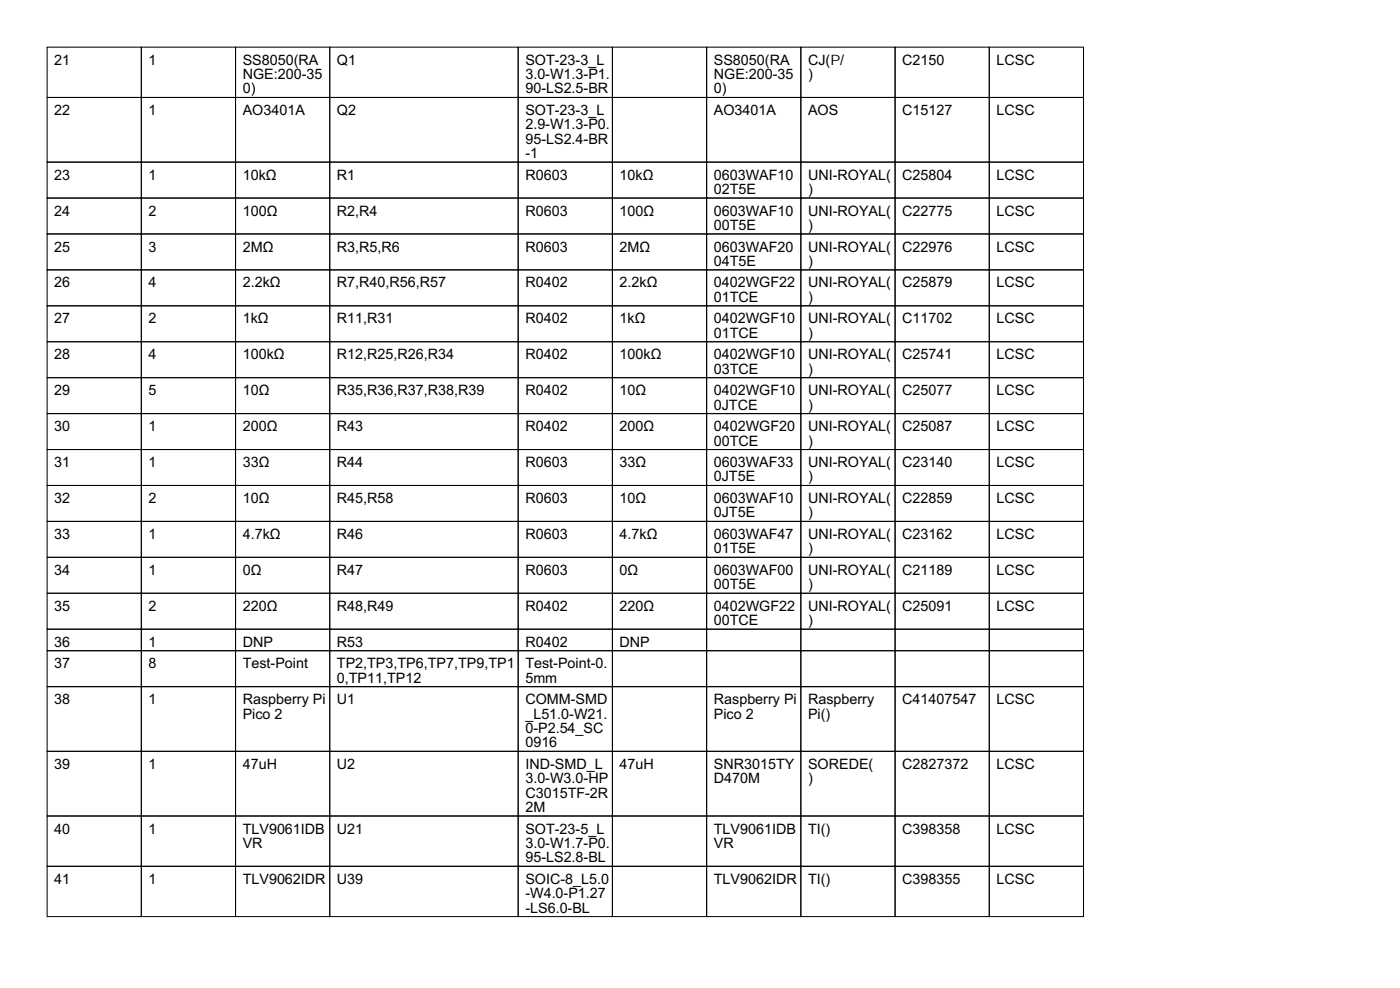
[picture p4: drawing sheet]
<svg xmlns="http://www.w3.org/2000/svg" width="297mm" height="210mm" viewBox="0 0 297 210" stroke-linecap="round" stroke-linejoin="round" font-family="sans-serif">
<defs><g id="words">
<g font-size="3">
<text x="11.5" y="13.7">21</text>
<text x="31.5" y="13.7">1</text>
<text x="51.5" y="13.7">SS8050(RA</text>
<text x="51.5" y="16.8">NGE:200-35</text>
<text x="71.5" y="13.7">Q1</text>
<text x="111.5" y="13.7">SOT-23-3_L</text>
<text x="111.5" y="16.8">3.0-W1.3-P1.</text>
<text x="151.5" y="13.7">SS8050(RA</text>
<text x="151.5" y="16.8">NGE:200-35</text>
<text x="171.5" y="13.7">CJ(P/</text>
<text x="171.5" y="16.8">)</text>
<text x="191.5" y="13.7">C2150</text>
<text x="211.5" y="13.7">LCSC</text>
<text x="51.5" y="19.8">0)</text>
<text x="111.5" y="19.8">90-LS2.5-BR</text>
<text x="151.5" y="19.8">0)</text>
<text x="11.5" y="24.4">22</text>
<text x="31.5" y="24.4">1</text>
<text x="51.5" y="24.4">AO3401A</text>
<text x="71.5" y="24.4">Q2</text>
<text x="111.5" y="24.4">SOT-23-3_L</text>
<text x="111.5" y="27.4">2.9-W1.3-P0.</text>
<text x="151.5" y="24.4">AO3401A</text>
<text x="171.5" y="24.4">AOS</text>
<text x="191.5" y="24.4">C15127</text>
<text x="211.5" y="24.4">LCSC</text>
<text x="111.5" y="30.5">95-LS2.4-BR</text>
<text x="111.5" y="33.5">-1</text>
<text x="11.5" y="38.1">23</text>
<text x="31.5" y="38.1">1</text>
<text x="51.5" y="38.1">10kΩ</text>
<text x="71.5" y="38.1">R1</text>
<text x="111.5" y="38.1">R0603</text>
<text x="131.5" y="38.1">10kΩ</text>
<text x="151.5" y="38.1">0603WAF10</text>
<text x="151.5" y="41.2">02T5E</text>
<text x="171.5" y="38.1">UNI-ROYAL(</text>
<text x="171.5" y="41.2">)</text>
<text x="191.5" y="38.1">C25804</text>
<text x="211.5" y="38.1">LCSC</text>
<text x="11.5" y="45.7">24</text>
<text x="31.5" y="45.7">2</text>
<text x="51.5" y="45.7">100Ω</text>
<text x="71.5" y="45.7">R2,R4</text>
<text x="111.5" y="45.7">R0603</text>
<text x="131.5" y="45.7">100Ω</text>
<text x="151.5" y="45.7">0603WAF10</text>
<text x="171.5" y="45.7">UNI-ROYAL(</text>
<text x="191.5" y="45.7">C22775</text>
<text x="211.5" y="45.7">LCSC</text>
<text x="11.5" y="53.3">25</text>
<text x="31.5" y="53.3">3</text>
<text x="51.5" y="53.3">2MΩ</text>
<text x="71.5" y="53.3">R3,R5,R6</text>
<text x="111.5" y="53.3">R0603</text>
<text x="131.5" y="53.3">2MΩ</text>
<text x="151.5" y="48.8">00T5E</text>
<text x="151.5" y="53.3">0603WAF20</text>
<text x="171.5" y="48.8">)</text>
<text x="171.5" y="53.3">UNI-ROYAL(</text>
<text x="191.5" y="53.3">C22976</text>
<text x="211.5" y="53.3">LCSC</text>
<text x="151.5" y="56.4">04T5E</text>
<text x="171.5" y="56.4">)</text>
<text x="11.5" y="61">26</text>
<text x="31.5" y="61">4</text>
<text x="51.5" y="61">2.2kΩ</text>
<text x="71.5" y="61">R7,R40,R56,R57</text>
<text x="111.5" y="61">R0402</text>
<text x="131.5" y="61">2.2kΩ</text>
<text x="151.5" y="61">0402WGF22</text>
<text x="151.5" y="64">01TCE</text>
<text x="171.5" y="61">UNI-ROYAL(</text>
<text x="171.5" y="64">)</text>
<text x="191.5" y="61">C25879</text>
<text x="211.5" y="61">LCSC</text>
<text x="11.5" y="68.6">27</text>
<text x="31.5" y="68.6">2</text>
<text x="51.5" y="68.6">1kΩ</text>
<text x="71.5" y="68.6">R11,R31</text>
<text x="111.5" y="68.6">R0402</text>
<text x="131.5" y="68.6">1kΩ</text>
<text x="151.5" y="68.6">0402WGF10</text>
<text x="151.5" y="71.6">01TCE</text>
<text x="171.5" y="68.6">UNI-ROYAL(</text>
<text x="171.5" y="71.6">)</text>
<text x="191.5" y="68.6">C11702</text>
<text x="211.5" y="68.6">LCSC</text>
<text x="11.5" y="76.2">28</text>
<text x="31.5" y="76.2">4</text>
<text x="51.5" y="76.2">100kΩ</text>
<text x="71.5" y="76.2">R12,R25,R26,R34</text>
<text x="111.5" y="76.2">R0402</text>
<text x="131.5" y="76.2">100kΩ</text>
<text x="151.5" y="76.2">0402WGF10</text>
<text x="171.5" y="76.2">UNI-ROYAL(</text>
<text x="191.5" y="76.2">C25741</text>
<text x="211.5" y="76.2">LCSC</text>
<text x="11.5" y="83.8">29</text>
<text x="31.5" y="83.8">5</text>
<text x="51.5" y="83.8">10Ω</text>
<text x="71.5" y="83.8">R35,R36,R37,R38,R39</text>
<text x="111.5" y="83.8">R0402</text>
<text x="131.5" y="83.8">10Ω</text>
<text x="151.5" y="79.3">03TCE</text>
<text x="151.5" y="83.8">0402WGF10</text>
<text x="171.5" y="79.3">)</text>
<text x="171.5" y="83.8">UNI-ROYAL(</text>
<text x="191.5" y="83.8">C25077</text>
<text x="211.5" y="83.8">LCSC</text>
<text x="151.5" y="86.9">0JTCE</text>
<text x="171.5" y="86.9">)</text>
<text x="11.5" y="91.4">30</text>
<text x="31.5" y="91.4">1</text>
<text x="51.5" y="91.4">200Ω</text>
<text x="71.5" y="91.4">R43</text>
<text x="111.5" y="91.4">R0402</text>
<text x="131.5" y="91.4">200Ω</text>
<text x="151.5" y="91.4">0402WGF20</text>
<text x="151.5" y="94.5">00TCE</text>
<text x="171.5" y="91.4">UNI-ROYAL(</text>
<text x="171.5" y="94.5">)</text>
<text x="191.5" y="91.4">C25087</text>
<text x="211.5" y="91.4">LCSC</text>
<text x="11.5" y="99.1">31</text>
<text x="31.5" y="99.1">1</text>
<text x="51.5" y="99.1">33Ω</text>
<text x="71.5" y="99.1">R44</text>
<text x="111.5" y="99.1">R0603</text>
<text x="131.5" y="99.1">33Ω</text>
<text x="151.5" y="99.1">0603WAF33</text>
<text x="171.5" y="99.1">UNI-ROYAL(</text>
<text x="191.5" y="99.1">C23140</text>
<text x="211.5" y="99.1">LCSC</text>
<text x="11.5" y="106.7">32</text>
<text x="31.5" y="106.7">2</text>
<text x="51.5" y="106.7">10Ω</text>
<text x="71.5" y="106.7">R45,R58</text>
<text x="111.5" y="106.7">R0603</text>
<text x="131.5" y="106.7">10Ω</text>
<text x="151.5" y="102.1">0JT5E</text>
<text x="151.5" y="106.7">0603WAF10</text>
<text x="171.5" y="102.1">)</text>
<text x="171.5" y="106.7">UNI-ROYAL(</text>
<text x="191.5" y="106.7">C22859</text>
<text x="211.5" y="106.7">LCSC</text>
<text x="151.5" y="109.7">0JT5E</text>
<text x="171.5" y="109.7">)</text>
<text x="11.5" y="114.3">33</text>
<text x="31.5" y="114.3">1</text>
<text x="51.5" y="114.3">4.7kΩ</text>
<text x="71.5" y="114.3">R46</text>
<text x="111.5" y="114.3">R0603</text>
<text x="131.5" y="114.3">4.7kΩ</text>
<text x="151.5" y="114.3">0603WAF47</text>
<text x="151.5" y="117.4">01T5E</text>
<text x="171.5" y="114.3">UNI-ROYAL(</text>
<text x="171.5" y="117.4">)</text>
<text x="191.5" y="114.3">C23162</text>
<text x="211.5" y="114.3">LCSC</text>
<text x="11.5" y="121.9">34</text>
<text x="31.5" y="121.9">1</text>
<text x="51.5" y="121.9">0Ω</text>
<text x="71.5" y="121.9">R47</text>
<text x="111.5" y="121.9">R0603</text>
<text x="131.5" y="121.9">0Ω</text>
<text x="151.5" y="121.9">0603WAF00</text>
<text x="151.5" y="125">00T5E</text>
<text x="171.5" y="121.9">UNI-ROYAL(</text>
<text x="171.5" y="125">)</text>
<text x="191.5" y="121.9">C21189</text>
<text x="211.5" y="121.9">LCSC</text>
<text x="11.5" y="129.5">35</text>
<text x="31.5" y="129.5">2</text>
<text x="51.5" y="129.5">220Ω</text>
<text x="71.5" y="129.5">R48,R49</text>
<text x="111.5" y="129.5">R0402</text>
<text x="131.5" y="129.5">220Ω</text>
<text x="151.5" y="129.5">0402WGF22</text>
<text x="171.5" y="129.5">UNI-ROYAL(</text>
<text x="191.5" y="129.5">C25091</text>
<text x="211.5" y="129.5">LCSC</text>
<text x="11.5" y="137.2">36</text>
<text x="31.5" y="137.2">1</text>
<text x="51.5" y="137.2">DNP</text>
<text x="71.5" y="137.2">R53</text>
<text x="111.5" y="137.2">R0402</text>
<text x="131.5" y="137.2">DNP</text>
<text x="151.5" y="132.6">00TCE</text>
<text x="171.5" y="132.6">)</text>
<text x="11.5" y="141.7">37</text>
<text x="31.5" y="141.7">8</text>
<text x="51.5" y="141.7">Test-Point</text>
<text x="71.5" y="141.7">TP2,TP3,TP6,TP7,TP9,TP1</text>
<text x="111.5" y="141.7">Test-Point-0.</text>
<text x="11.5" y="149.4">38</text>
<text x="31.5" y="149.4">1</text>
<text x="51.5" y="149.4">Raspberry Pi</text>
<text x="71.5" y="144.8">0,TP11,TP12</text>
<text x="71.5" y="149.4">U1</text>
<text x="111.5" y="144.8">5mm</text>
<text x="111.5" y="149.4">COMM-SMD</text>
<text x="151.5" y="149.4">Raspberry Pi</text>
<text x="171.5" y="149.4">Raspberry</text>
<text x="191.5" y="149.4">C41407547</text>
<text x="211.5" y="149.4">LCSC</text>
<text x="51.5" y="152.4">Pico 2</text>
<text x="111.5" y="152.4">_L51.0-W21.</text>
<text x="111.5" y="155.5">0-P2.54_SC</text>
<text x="151.5" y="152.4">Pico 2</text>
<text x="171.5" y="152.4">Pi()</text>
<text x="111.5" y="158.5">0916</text>
<text x="11.5" y="163.1">39</text>
<text x="31.5" y="163.1">1</text>
<text x="51.5" y="163.1">47uH</text>
<text x="71.5" y="163.1">U2</text>
<text x="111.5" y="163.1">IND-SMD_L</text>
<text x="111.5" y="166.1">3.0-W3.0-HP</text>
<text x="131.5" y="163.1">47uH</text>
<text x="151.5" y="163.1">SNR3015TY</text>
<text x="151.5" y="166.1">D470M</text>
<text x="171.5" y="163.1">SOREDE(</text>
<text x="171.5" y="166.1">)</text>
<text x="191.5" y="163.1">C2827372</text>
<text x="211.5" y="163.1">LCSC</text>
<text x="111.5" y="169.2">C3015TF-2R</text>
<text x="111.5" y="172.2">2M</text>
<text x="11.5" y="176.8">40</text>
<text x="31.5" y="176.8">1</text>
<text x="51.5" y="176.8">TLV9061IDB</text>
<text x="51.5" y="179.8">VR</text>
<text x="71.5" y="176.8">U21</text>
<text x="111.5" y="176.8">SOT-23-5_L</text>
<text x="111.5" y="179.8">3.0-W1.7-P0.</text>
<text x="151.5" y="176.8">TLV9061IDB</text>
<text x="151.5" y="179.8">VR</text>
<text x="171.5" y="176.8">TI()</text>
<text x="191.5" y="176.8">C398358</text>
<text x="211.5" y="176.8">LCSC</text>
<text x="111.5" y="182.9">95-LS2.8-BL</text>
<text x="11.5" y="187.5">41</text>
<text x="31.5" y="187.5">1</text>
<text x="51.5" y="187.5">TLV9062IDR</text>
<text x="71.5" y="187.5">U39</text>
<text x="111.5" y="187.5">SOIC-8_L5.0</text>
<text x="111.5" y="190.5">-W4.0-P1.27</text>
<text x="151.5" y="187.5">TLV9062IDR</text>
<text x="171.5" y="187.5">TI()</text>
<text x="191.5" y="187.5">C398355</text>
<text x="211.5" y="187.5">LCSC</text>
<text x="111.5" y="193.6">-LS6.0-BL</text>
</g>
</g></defs>
<g fill="none" stroke="#000" stroke-width=".21">
<path d="M10 10h20v10.7h-20zM30 10h20v10.7h-20zM50 10h20v10.7h-20zM70 10h40v10.7h-40zM110 10h20v10.7h-20zM130 10h20v10.7h-20zM150 10h20v10.7h-20zM170 10h20v10.7h-20zM190 10h20v10.7h-20zM210 10h20v10.7h-20zM10 20.7h20v13.7h-20zM10 34.4h20v7.6h-20z"/>
<path d="M30 20.7h20v13.7h-20zM30 34.4h20v7.6h-20zM50 20.7h20v13.7h-20zM50 34.4h20v7.6h-20zM70 20.7h40v13.7h-40zM70 34.4h40v7.6h-40zM110 20.7h20v13.7h-20zM110 34.4h20v7.6h-20zM130 20.7h20v13.7h-20zM130 34.4h20v7.6h-20zM150 20.7h20v13.7h-20zM150 34.4h20v7.6h-20z"/>
<path d="M170 20.7h20v13.7h-20zM170 34.4h20v7.6h-20zM190 20.7h20v13.7h-20zM190 34.4h20v7.6h-20zM210 20.7h20v13.7h-20zM210 34.4h20v7.6h-20zM10 42h20v7.6h-20zM10 49.6h20v7.6h-20zM10 57.2h20v7.7h-20zM30 42h20v7.6h-20zM30 49.6h20v7.6h-20zM30 57.2h20v7.7h-20z"/>
<path d="M50 42h20v7.6h-20zM50 49.6h20v7.6h-20zM50 57.2h20v7.7h-20zM70 42h40v7.6h-40zM70 49.6h40v7.6h-40zM70 57.2h40v7.7h-40zM110 42h20v7.6h-20zM110 49.6h20v7.6h-20zM110 57.2h20v7.7h-20zM130 42h20v7.6h-20zM130 49.6h20v7.6h-20zM130 57.2h20v7.7h-20z"/>
<path d="M150 42h20v7.6h-20zM150 49.6h20v7.6h-20zM150 57.2h20v7.7h-20zM170 42h20v7.6h-20zM170 49.6h20v7.6h-20zM170 57.2h20v7.7h-20zM190 42h20v7.6h-20zM190 49.6h20v7.6h-20zM190 57.2h20v7.7h-20zM210 42h20v7.6h-20zM210 49.6h20v7.6h-20zM210 57.2h20v7.7h-20z"/>
<path d="M10 64.9h20v7.6h-20zM10 72.5h20v7.6h-20zM30 64.9h20v7.6h-20zM30 72.5h20v7.6h-20zM50 64.9h20v7.6h-20zM50 72.5h20v7.6h-20zM70 64.9h40v7.6h-40zM70 72.5h40v7.6h-40zM110 64.9h20v7.6h-20zM110 72.5h20v7.6h-20zM130 64.9h20v7.6h-20zM130 72.5h20v7.6h-20z"/>
<path d="M150 64.9h20v7.6h-20zM150 72.5h20v7.6h-20zM170 64.9h20v7.6h-20zM170 72.5h20v7.6h-20zM190 64.9h20v7.6h-20zM190 72.5h20v7.6h-20zM210 64.9h20v7.6h-20zM210 72.5h20v7.6h-20zM10 80.1h20v7.6h-20zM10 87.7h20v7.6h-20zM10 95.3h20v7.7h-20zM30 80.1h20v7.6h-20z"/>
<path d="M30 87.7h20v7.6h-20zM30 95.3h20v7.7h-20zM50 80.1h20v7.6h-20zM50 87.7h20v7.6h-20zM50 95.3h20v7.7h-20zM70 80.1h40v7.6h-40zM70 87.7h40v7.6h-40zM70 95.3h40v7.7h-40zM110 80.1h20v7.6h-20zM110 87.7h20v7.6h-20zM110 95.3h20v7.7h-20zM130 80.1h20v7.6h-20z"/>
<path d="M130 87.7h20v7.6h-20zM130 95.3h20v7.7h-20zM150 80.1h20v7.6h-20zM150 87.7h20v7.6h-20zM150 95.3h20v7.7h-20zM170 80.1h20v7.6h-20zM170 87.7h20v7.6h-20zM170 95.3h20v7.7h-20zM190 80.1h20v7.6h-20zM190 87.7h20v7.6h-20zM190 95.3h20v7.7h-20zM210 80.1h20v7.6h-20z"/>
<path d="M210 87.7h20v7.6h-20zM210 95.3h20v7.7h-20zM10 103h20v7.6h-20zM10 110.6h20v7.6h-20zM10 118.2h20v7.6h-20zM30 103h20v7.6h-20zM30 110.6h20v7.6h-20zM30 118.2h20v7.6h-20zM50 103h20v7.6h-20zM50 110.6h20v7.6h-20zM50 118.2h20v7.6h-20zM70 103h40v7.6h-40z"/>
<path d="M70 110.6h40v7.6h-40zM70 118.2h40v7.6h-40zM110 103h20v7.6h-20zM110 110.6h20v7.6h-20zM110 118.2h20v7.6h-20zM130 103h20v7.6h-20zM130 110.6h20v7.6h-20zM130 118.2h20v7.6h-20zM150 103h20v7.6h-20zM150 110.6h20v7.6h-20zM150 118.2h20v7.6h-20zM170 103h20v7.6h-20z"/>
<path d="M170 110.6h20v7.6h-20zM170 118.2h20v7.6h-20zM190 103h20v7.6h-20zM190 110.6h20v7.6h-20zM190 118.2h20v7.6h-20zM210 103h20v7.6h-20zM210 110.6h20v7.6h-20zM210 118.2h20v7.6h-20zM10 125.8h20v7.6h-20zM10 133.4h20v4.6h-20zM10 138h20v7.6h-20zM30 125.8h20v7.6h-20z"/>
<path d="M30 133.4h20v4.6h-20zM30 138h20v7.6h-20zM50 125.8h20v7.6h-20zM50 133.4h20v4.6h-20zM50 138h20v7.6h-20zM70 125.8h40v7.6h-40zM70 133.4h40v4.6h-40zM70 138h40v7.6h-40zM110 125.8h20v7.6h-20zM110 133.4h20v4.6h-20zM110 138h20v7.6h-20zM130 125.8h20v7.6h-20z"/>
<path d="M130 133.4h20v4.6h-20zM130 138h20v7.6h-20zM150 125.8h20v7.6h-20zM150 133.4h20v4.6h-20zM150 138h20v7.6h-20zM170 125.8h20v7.6h-20zM170 133.4h20v4.6h-20zM170 138h20v7.6h-20zM190 125.8h20v7.6h-20zM190 133.4h20v4.6h-20zM190 138h20v7.6h-20zM210 125.8h20v7.6h-20z"/>
<path d="M210 133.4h20v4.6h-20zM210 138h20v7.6h-20zM10 145.6h20v13.8h-20zM10 159.4h20v13.7h-20zM30 145.6h20v13.8h-20zM30 159.4h20v13.7h-20zM50 145.6h20v13.8h-20zM50 159.4h20v13.7h-20zM70 145.6h40v13.8h-40zM70 159.4h40v13.7h-40zM110 145.6h20v13.8h-20zM110 159.4h20v13.7h-20z"/>
<path d="M130 145.6h20v13.8h-20zM130 159.4h20v13.7h-20zM150 145.6h20v13.8h-20zM150 159.4h20v13.7h-20zM170 145.6h20v13.8h-20zM170 159.4h20v13.7h-20zM190 145.6h20v13.8h-20zM190 159.4h20v13.7h-20zM210 145.6h20v13.8h-20zM210 159.4h20v13.7h-20zM10 173.1h20v10.6h-20zM30 173.1h20v10.6h-20z"/>
<path d="M50 173.1h20v10.6h-20zM70 173.1h40v10.6h-40zM110 173.1h20v10.6h-20zM130 173.1h20v10.6h-20zM150 173.1h20v10.6h-20zM170 173.1h20v10.6h-20zM190 173.1h20v10.6h-20zM210 173.1h20v10.6h-20zM10 183.7h20v10.7h-20zM30 183.7h20v10.7h-20zM50 183.7h20v10.7h-20zM70 183.7h40v10.7h-40z"/>
<path d="M110 183.7h20v10.7h-20zM130 183.7h20v10.7h-20zM150 183.7h20v10.7h-20zM170 183.7h20v10.7h-20zM190 183.7h20v10.7h-20zM210 183.7h20v10.7h-20z"/>
</g>
<use href="#words"/>
</svg>
